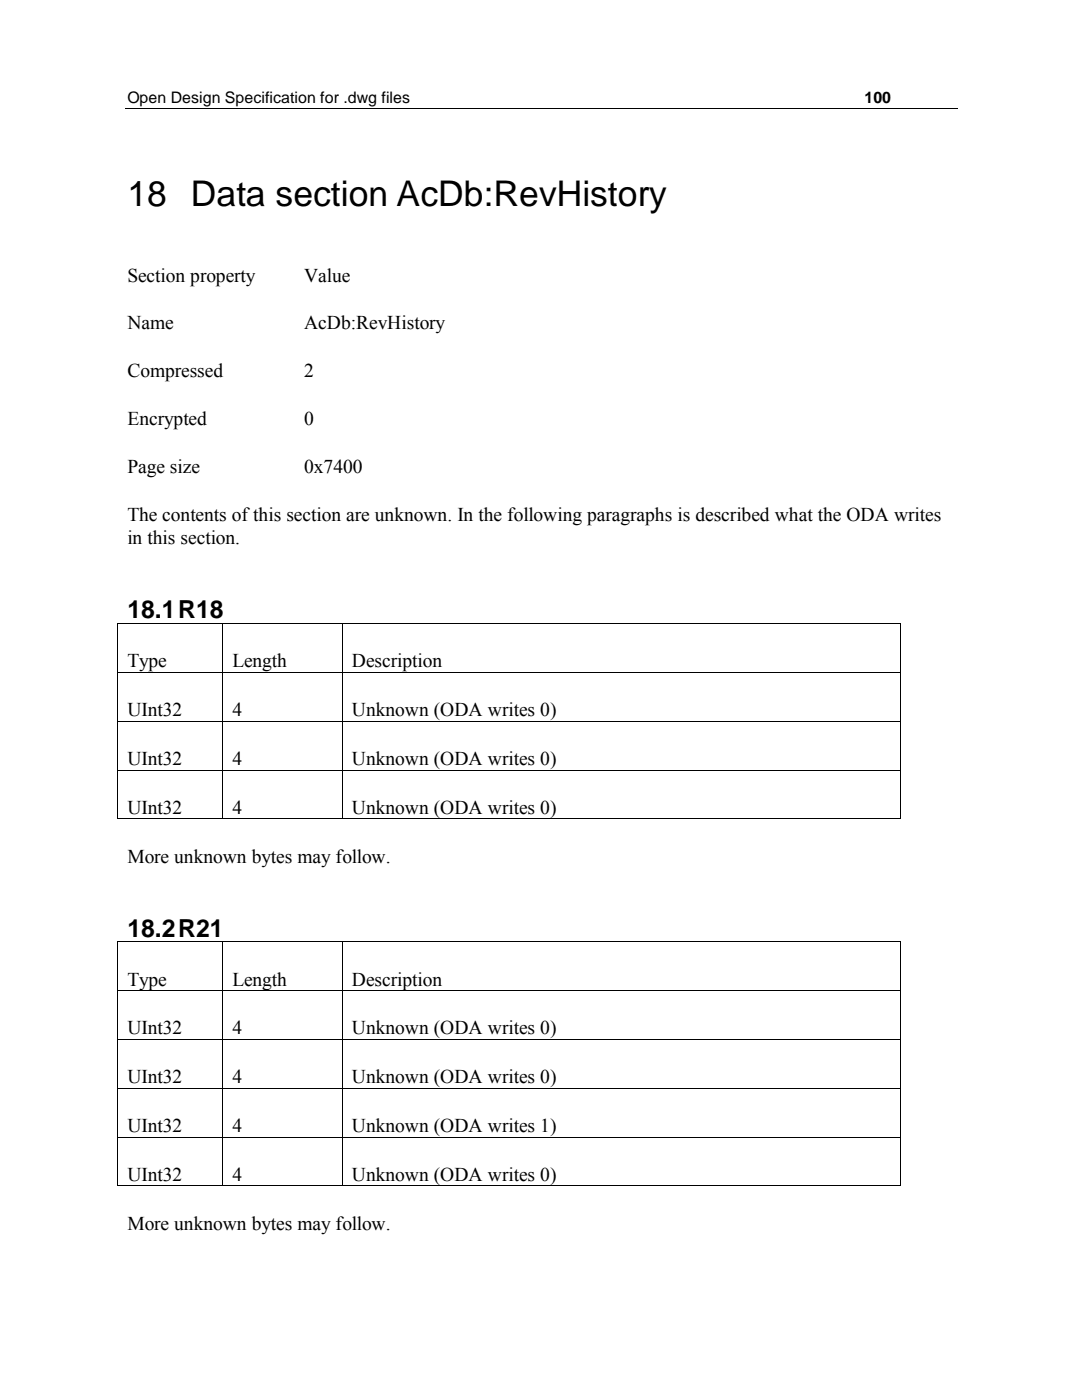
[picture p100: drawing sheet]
<svg xmlns="http://www.w3.org/2000/svg" width="216mm" height="279mm" viewBox="0 0 216 279" stroke-linecap="round" stroke-linejoin="round" font-family="sans-serif">
<defs><g id="words">
<text font-size="7.1" x="25.4" y="41.2">18 Data section AcDb:RevHistory</text>
<g font-size="5">
<text x="25.4" y="123.4">18.1R18</text>
<text x="25.4" y="186.9">18.2R21</text>
</g>
<g font-size="3.9">
<text x="25.4" y="56.2">Section property</text>
<text x="60.7" y="56.2">Value</text>
<text x="25.4" y="65.8">Name</text>
<text x="60.7" y="65.8">AcDb:RevHistory</text>
<text x="25.4" y="75.3">Compressed</text>
<text x="60.7" y="75.3">2</text>
<text x="25.4" y="84.9">Encrypted</text>
<text x="60.7" y="84.9">0</text>
<text x="25.4" y="94.5">Page size</text>
<text x="60.7" y="94.5">0x7400</text>
<text x="25.4" y="104">The contents of this section are unknown. In the following paragraphs is described what the ODA writes</text>
<text x="25.4" y="108.6">in this section.</text>
<text x="25.4" y="133.2">Type</text>
<text x="46.4" y="133.2">Length</text>
<text x="70.2" y="133.2">Description</text>
<text x="25.4" y="142.9">UInt32</text>
<text x="46.4" y="142.9">4</text>
<text x="70.2" y="142.9">Unknown (ODA writes 0)</text>
<text x="25.4" y="152.7">UInt32</text>
<text x="46.4" y="152.7">4</text>
<text x="70.2" y="152.7">Unknown (ODA writes 0)</text>
<text x="25.4" y="162.4">UInt32</text>
<text x="46.4" y="162.4">4</text>
<text x="70.2" y="162.4">Unknown (ODA writes 0)</text>
<text x="25.4" y="172.2">More unknown bytes may follow.</text>
<text x="25.4" y="196.7">Type</text>
<text x="46.4" y="196.7">Length</text>
<text x="70.2" y="196.7">Description</text>
<text x="25.4" y="206.4">UInt32</text>
<text x="46.4" y="206.4">4</text>
<text x="70.2" y="206.4">Unknown (ODA writes 0)</text>
<text x="25.4" y="216.2">UInt32</text>
<text x="46.4" y="216.2">4</text>
<text x="70.2" y="216.2">Unknown (ODA writes 0)</text>
<text x="25.4" y="225.9">UInt32</text>
<text x="46.4" y="225.9">4</text>
<text x="70.2" y="225.9">Unknown (ODA writes 1)</text>
<text x="25.4" y="235.7">UInt32</text>
<text x="46.4" y="235.7">4</text>
<text x="70.2" y="235.7">Unknown (ODA writes 0)</text>
<text x="25.4" y="245.4">More unknown bytes may follow.</text>
</g>
<g font-size="3.2">
<text x="25.4" y="20.5">Open Design Specification for .dwg files</text>
<text x="172.5" y="20.5">100</text>
</g>
</g></defs>
<g fill="none" stroke="#000" stroke-width=".2">
<path d="M24.9 21.6h166.1M23.5 124.6v9.5M23.5 134.3v9.6M23.6 124.5h20.8M23.6 134.2h20.8M44.5 124.6v9.5M44.5 134.3v9.6M44.5 124.5h23.7M44.5 134.2h23.7M68.3 124.6v9.5M68.3 134.3v9.6M68.4 124.5h111.3"/>
<path d="M68.4 134.2h111.3M179.7 124.6v9.5M179.7 134.3v9.6M23.5 144v9.6M23.5 153.8v9.5M23.6 144h20.8M23.6 153.7h20.8M44.5 144v9.6M44.5 153.8v9.5M44.5 144h23.7M44.5 153.7h23.7M68.3 144v9.6"/>
<path d="M68.3 153.8v9.5M68.4 144h111.3M68.4 153.7h111.3M179.7 144v9.6M179.7 153.8v9.5M23.6 163.4h20.8M44.5 163.4h23.7M68.4 163.4h111.3M23.5 188.1v9.5M23.5 197.8v9.6M23.6 188h20.8M23.6 197.7h20.8"/>
<path d="M44.5 188.1v9.5M44.5 197.8v9.6M44.5 188h23.7M44.5 197.7h23.7M68.3 188.1v9.5M68.3 197.8v9.6M68.4 188h111.3M68.4 197.7h111.3M179.7 188.1v9.5M179.7 197.8v9.6M23.5 207.5v9.6M23.5 217.3v9.6"/>
<path d="M23.6 207.5h20.8M23.6 217.2h20.8M44.5 207.5v9.6M44.5 217.3v9.6M44.5 207.5h23.7M44.5 217.2h23.7M68.3 207.5v9.6M68.3 217.3v9.6M68.4 207.5h111.3M68.4 217.2h111.3M179.7 207.5v9.6M179.7 217.3v9.6"/>
<path d="M23.5 227v9.6M23.6 226.9h20.8M23.6 236.7h20.8M44.5 227v9.6M44.5 226.9h23.7M44.5 236.7h23.7M68.3 227v9.6M68.4 226.9h111.3M68.4 236.7h111.3M179.7 227v9.6"/>
</g>
<g fill="#000">
<path d="M23.4 124.4h.2v.2h-.2z" fill-rule="evenodd"/>
<path d="M23.4 124.4h.2v.2h-.2z" fill-rule="evenodd"/>
<path d="M23.4 134.1h.2v.2h-.2z" fill-rule="evenodd"/>
<path d="M44.4 124.4h.1v.2h-.1z" fill-rule="evenodd"/>
<path d="M44.4 134.1h.1v.2h-.1z" fill-rule="evenodd"/>
<path d="M68.2 124.4h.2v.2h-.2z" fill-rule="evenodd"/>
<path d="M68.2 134.1h.2v.2h-.2z" fill-rule="evenodd"/>
<path d="M179.7 124.4h.1v.2h-.1z" fill-rule="evenodd"/>
<path d="M179.7 124.4h.1v.2h-.1z" fill-rule="evenodd"/>
<path d="M179.7 134.1h.1v.2h-.1z" fill-rule="evenodd"/>
<path d="M23.4 143.9h.2v.1h-.2z" fill-rule="evenodd"/>
<path d="M23.4 153.6h.2v.2h-.2z" fill-rule="evenodd"/>
<path d="M44.4 143.9h.1v.1h-.1z" fill-rule="evenodd"/>
<path d="M44.4 153.6h.1v.2h-.1z" fill-rule="evenodd"/>
<path d="M68.2 143.9h.2v.1h-.2z" fill-rule="evenodd"/>
<path d="M68.2 153.6h.2v.2h-.2z" fill-rule="evenodd"/>
<path d="M179.7 143.9h.1v.1h-.1z" fill-rule="evenodd"/>
<path d="M179.7 153.6h.1v.2h-.1z" fill-rule="evenodd"/>
<path d="M23.4 163.3h.2v.2h-.2z" fill-rule="evenodd"/>
<path d="M23.4 163.3h.2v.2h-.2z" fill-rule="evenodd"/>
<path d="M44.4 163.3h.1v.2h-.1z" fill-rule="evenodd"/>
<path d="M68.2 163.3h.2v.2h-.2z" fill-rule="evenodd"/>
<path d="M179.7 163.3h.1v.2h-.1z" fill-rule="evenodd"/>
<path d="M179.7 163.3h.1v.2h-.1z" fill-rule="evenodd"/>
<path d="M23.4 187.9h.2v.2h-.2z" fill-rule="evenodd"/>
<path d="M23.4 187.9h.2v.2h-.2z" fill-rule="evenodd"/>
<path d="M23.4 197.6h.2v.2h-.2z" fill-rule="evenodd"/>
<path d="M44.4 187.9h.1v.2h-.1z" fill-rule="evenodd"/>
<path d="M44.4 197.6h.1v.2h-.1z" fill-rule="evenodd"/>
<path d="M68.2 187.9h.2v.2h-.2z" fill-rule="evenodd"/>
<path d="M68.2 197.6h.2v.2h-.2z" fill-rule="evenodd"/>
<path d="M179.7 187.9h.1v.2h-.1z" fill-rule="evenodd"/>
<path d="M179.7 187.9h.1v.2h-.1z" fill-rule="evenodd"/>
<path d="M179.7 197.6h.1v.2h-.1z" fill-rule="evenodd"/>
<path d="M23.4 207.4h.2v.1h-.2z" fill-rule="evenodd"/>
<path d="M23.4 217.1h.2v.2h-.2z" fill-rule="evenodd"/>
<path d="M44.4 207.4h.1v.1h-.1z" fill-rule="evenodd"/>
<path d="M44.4 217.1h.1v.2h-.1z" fill-rule="evenodd"/>
<path d="M68.2 207.4h.2v.1h-.2z" fill-rule="evenodd"/>
<path d="M68.2 217.1h.2v.2h-.2z" fill-rule="evenodd"/>
<path d="M179.7 207.4h.1v.1h-.1z" fill-rule="evenodd"/>
<path d="M179.7 217.1h.1v.2h-.1z" fill-rule="evenodd"/>
<path d="M23.4 226.9h.2v.1h-.2z" fill-rule="evenodd"/>
<path d="M23.4 236.6h.2v.2h-.2z" fill-rule="evenodd"/>
<path d="M23.4 236.6h.2v.2h-.2z" fill-rule="evenodd"/>
<path d="M44.4 226.9h.1v.1h-.1z" fill-rule="evenodd"/>
<path d="M44.4 236.6h.1v.2h-.1z" fill-rule="evenodd"/>
<path d="M68.2 226.9h.2v.1h-.2z" fill-rule="evenodd"/>
<path d="M68.2 236.6h.2v.2h-.2z" fill-rule="evenodd"/>
<path d="M179.7 226.9h.1v.1h-.1z" fill-rule="evenodd"/>
<path d="M179.7 236.6h.1v.2h-.1z" fill-rule="evenodd"/>
<path d="M179.7 236.6h.1v.2h-.1z" fill-rule="evenodd"/>
</g>
<use href="#words"/>
</svg>
